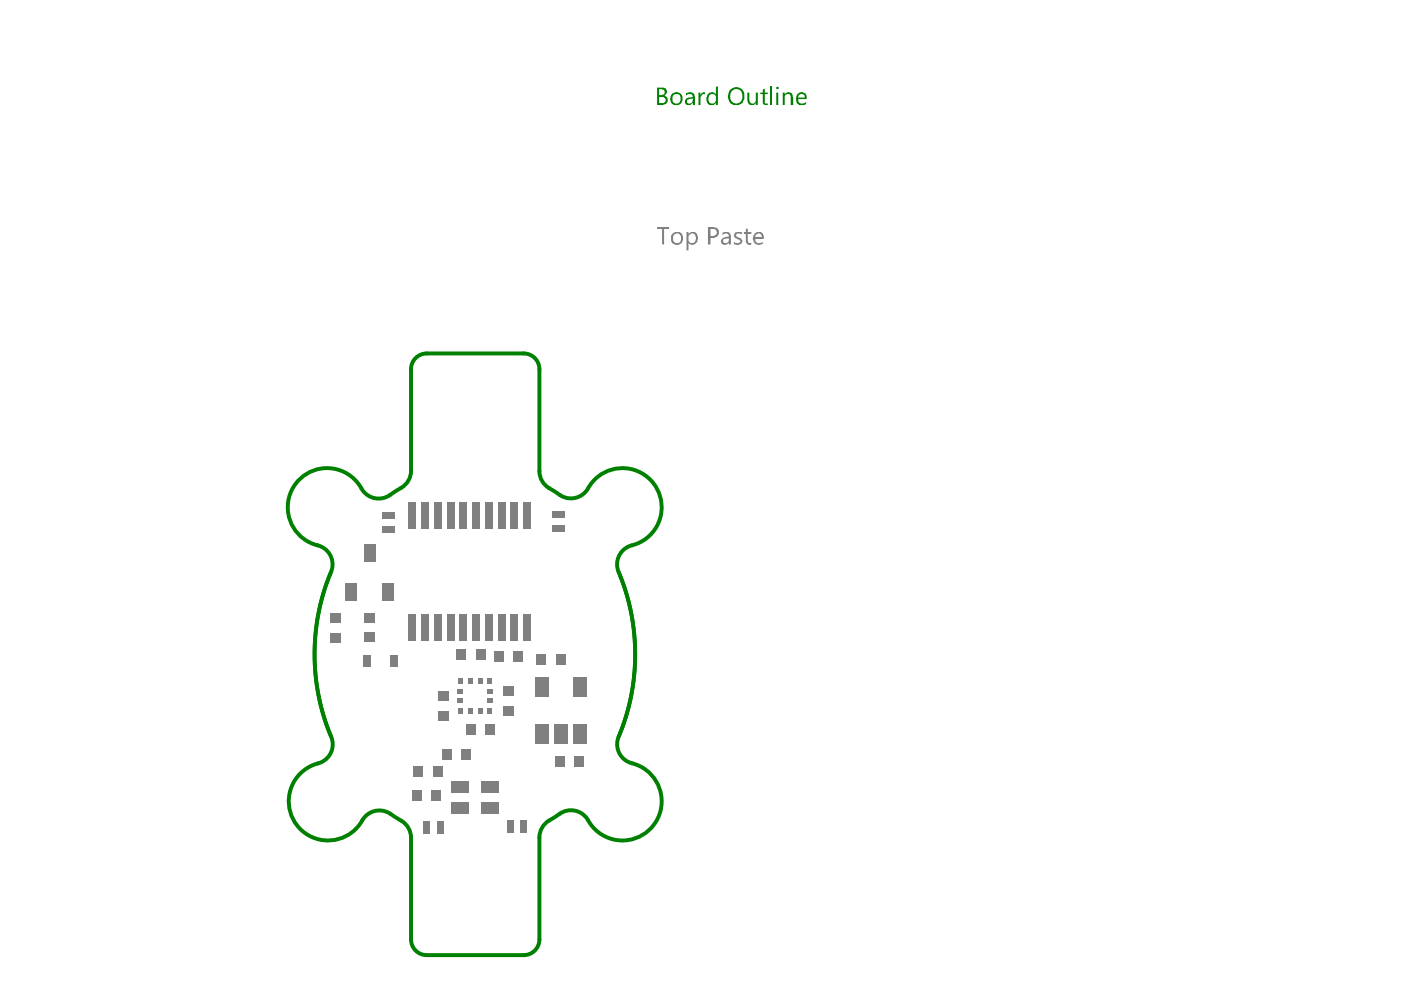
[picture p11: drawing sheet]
<svg xmlns="http://www.w3.org/2000/svg" width="297mm" height="210mm" viewBox="0 0 297 210" stroke-linecap="round" stroke-linejoin="round" font-family="sans-serif">
<path d="M87.1 78.3v21.5M90.5 74.9h20.5M114.4 78.3v21.6M70.2 121.3l-1.6 4.3-1 4.2-.7 4.6-.2 4.3 .2 4.7 .7 4.3 1 4.2 1.6 4.3M131.2 121.3l1.4 4 1.2 4.5 .7 4.6 .2 4.3-.3 4.7-.6 4.3-1.1 4.2-1.5 4.3M87.1 177.6v21.6M114.4 177.6v21.6M90.5 202.5h20.5" fill="none" stroke="#008000" stroke-width=".83"/>
<g fill="#008000">
<path d="M148.1 19.6h.4v.6l.2-.5 .7-.2 .1 .6a.66 .66 0 0 0-.8 0 .66 .66 0 0 0-.2 .7v1.5h-.4z"/>
<path d="M158.4 19.6h.5v1.5a.7 .7 0 0 0 .7 .9 .7 .7 0 0 0 .6-.9v-1.5h.5v2.7h-.5v-.4a.99 .99 0 0 1-1.1 .3 .99 .99 0 0 1-.7-1z"/>
<path d="M161.7 19l.4-.2v.8h.7v.4h-.7v1.4a.38 .38 0 0 0 .2 .6 .38 .38 0 0 0 .5-.1v.4h-.2a.57 .57 0 0 1-.8-.3l-.1-2h-.5v-.4h.5z"/>
<path d="M139.7 18.9v1.3h.6a.63 .63 0 0 0 .6-.7 .63 .63 0 0 0-.6-.6zM139.7 20.6v1.3h.7a.65 .65 0 0 0 .7-.7 .65 .65 0 0 0-.8-.6zM139.3 18.6h1.1a.87 .87 0 0 1 1 .6 .87 .87 0 0 1-.6 1.1 .95 .95 0 0 1 .8 1 .95 .95 0 0 1-.9 .9l-1.4 .1z"/>
<path d="M142.7 20.3a1.07 1.07 0 0 0 .8 1.7 1.11 1.11 0 0 0 .9-.9 1.11 1.11 0 0 0-.5-1.1h-.8zM142.4 20a1.38 1.38 0 0 1 1.9-.1 1.38 1.38 0 0 1 .1 2 1.29 1.29 0 0 1-1.7 .3 1.29 1.29 0 0 1-.5-1.6z"/>
<path d="M145.8 21.1a.58 .58 0 0 0 .3 .9 .58 .58 0 0 0 .7-.6l.1-.5zM145.4 19.7l.4-.1a1.06 1.06 0 0 1 1.6 1v1.7h-.5v-.4a1.06 1.06 0 0 1-1.7 0v-.7l.2-.3 .5-.2 1-.1-.1-.1a.69 .69 0 0 0-.5-.6 .69 .69 0 0 0-.7 .3l-.2 .1z"/>
<path d="M150 20.1a1.02 1.02 0 0 1 1.1-.6l.7 .5v-1.6h.4v3.9h-.4v-.4a1.2 1.2 0 0 1-1.6 .2 1.2 1.2 0 0 1-.4-1.5zM150.3 20.3a1.1 1.1 0 0 0 .6 1.7h.4l.4-.4 .1-.9a.82 .82 0 0 0-.6-.7 .82 .82 0 0 0-.9 .3z"/>
<path d="M155.1 19.4a2.05 2.05 0 0 0 .4 2.5 1.53 1.53 0 0 0 1.6-.5 1.53 1.53 0 0 0 .2-1.8 1.28 1.28 0 0 0-2.2-.2zM154.6 19.2a1.82 1.82 0 0 1 2.3-.5 1.82 1.82 0 0 1 .9 2.2v.1a1.77 1.77 0 0 1-2.2 1.3 1.77 1.77 0 0 1-1.2-2.3z"/>
</g>
<path d="M163.5 18.4v3.9" fill="none" stroke="#008000" stroke-width=".42"/>
<g fill="#008000">
<path d="M166 19.6h.4v.5a.88 .88 0 0 1 1-.6 .88 .88 0 0 1 .7 1l.1 1.8h-.6v-1.5a.66 .66 0 0 0-.6-.9 .66 .66 0 0 0-.6 .9v1.5h-.4z"/>
<path d="M164.5 18.7a.3 .3 0 0 1 .6 0 .3 .3 0 0 1-.6 0zM164.6 19.6h.4v2.7h-.4z"/>
<path d="M169.3 20.2l-.1 .5h1.4a.7 .7 0 0 0-.4-.8 .7 .7 0 0 0-.9 .3zM169.1 19.8a1.12 1.12 0 0 1 1.2-.2 1.12 1.12 0 0 1 .7 1v.4h-1.8a.94 .94 0 0 0 .6 .9 .94 .94 0 0 0 1.1-.3l-.1 .5a1.68 1.68 0 0 1-1.8-.1 2.22 2.22 0 0 1 0-1.9z"/>
</g>
<path d="M90.5 74.9a3.3 3.3 0 0 0-3.4 3.4M111 74.9a3.3 3.3 0 0 1 3.4 3.4M87.1 99.8a4.5 4.5 0 0 1-2.8 4.1l-.4 .3a5.1 5.1 0 0 1-5.3 1.1 5.5 5.5 0 0 1-2.4-2.5 8.4 8.4 0 0 0-14 .4 8.4 8.4 0 0 0 5.9 12.7 4.2 4.2 0 0 1 2.1 5.4M114.4 99.9a4.5 4.5 0 0 0 2.9 4.1 5.5 5.5 0 0 0 5.2 1.4 5.1 5.1 0 0 0 2.8-2.8 8.3 8.3 0 0 1 13.8 .7 8.3 8.3 0 0 1-5.7 12.5 4.2 4.2 0 0 0-2.2 5.5M70.2 156.2a4.3 4.3 0 0 1-3.6 5.9 8.4 8.4 0 0 0-3.1 13.5 8.4 8.4 0 0 0 13.7-2.3 4.4 4.4 0 0 1 6.5-.1 5.7 5.7 0 0 1 3.3 3.2l.1 1.2M131.2 156.2a4.2 4.2 0 0 0 2.8 5.6 8.3 8.3 0 0 1 4.4 13.4 8.3 8.3 0 0 1-13.9-1.6 4.4 4.4 0 0 0-6.7-.5 5.7 5.7 0 0 0-3.3 3.2l-.1 1.3M87.1 199.2a3.3 3.3 0 0 0 3.4 3.3M114.4 199.2a3.3 3.3 0 0 1-3.4 3.3" fill="none" stroke="#008000" stroke-width=".83"/>
<g fill="#808080">
<path d="M139.3 48.1h2.6v.5h-1.1v3.2h-.4v-3.2h-1.1z"/>
<path d="M155.7 49.5a1.47 1.47 0 0 1 1.6-.2v.4l-.3-.1a.51 .51 0 0 0-.7-.1 .51 .51 0 0 0-.2 .6l.3 .1a1.1 1.1 0 0 1 1 1.1 1.31 1.31 0 0 1-1.6 .5l-.2-.1v-.4l.1 .1a.83 .83 0 0 0 1.3-.3l-.1-.2a1.26 1.26 0 0 1-1.3-1.2z"/>
<path d="M158.1 48.6l.5-.2v.8h.7v.4h-.7v1.6a.48 .48 0 0 0 .7 .3v.3a.79 .79 0 0 1-1.2-.7v-1.5h-.4v-.4h.4z"/>
<path d="M142.8 49.8a1.3 1.3 0 0 0 .4 1.7 1.06 1.06 0 0 0 1.2-.7 1.06 1.06 0 0 0-.5-1.3h-.6zM142.4 49.7a1.47 1.47 0 0 1 2.2-.1 1.5 1.5 0 0 1-1.1 2.3h-.1a1.41 1.41 0 0 1-1.1-1.9z"/>
<path d="M145.6 49.2h.4v.5a1.08 1.08 0 0 1 1.3-.5 1.08 1.08 0 0 1 .7 1.3v.1a1.24 1.24 0 0 1-1.7 1.2l-.3-.3v1.6h-.4zM146.1 49.8l-.1 .7a.83 .83 0 0 0 .5 1h.2a.92 .92 0 0 0 .8-1.4 .77 .77 0 0 0-.6-.6 .77 .77 0 0 0-.8 .3z"/>
<path d="M150.6 48.6v1.4h.5a.76 .76 0 0 0 .9-.7 .76 .76 0 0 0-.9-.7zM150.1 48.1h1.2a1.18 1.18 0 0 1 1 .7 1.18 1.18 0 0 1-.1 1.2l-.7 .5h-.9v1.3h-.5z"/>
<path d="M153.4 50.8a.54 .54 0 0 0 .2 .7 .54 .54 0 0 0 .7-.2l.2-.3v-.4h-.6zM153.2 49.4l.1-.1a1.1 1.1 0 0 1 1.7 .6v1.9h-.5v-.4a.84 .84 0 0 1-1.3 .4 .84 .84 0 0 1 .1-1.3l1.2-.5a.76 .76 0 0 0-.6-.5 .76 .76 0 0 0-.7 .3z"/>
<path d="M160.1 49.9v.3h1.4a.69 .69 0 0 0-.5-.7 .69 .69 0 0 0-.8 .3zM159.9 49.6a1.15 1.15 0 0 1 1.5-.3 1.15 1.15 0 0 1 .5 1.4h-1.8a.83 .83 0 0 0 1.2 .8l.4-.2-.1 .4a1.33 1.33 0 0 1-1.7-.3 1.33 1.33 0 0 1 0-1.7z"/>
</g>
<g fill="#808080">
<path d="M111 106.4h1.6v5.6h-1.6z" fill-rule="evenodd"/>
<path d="M108.2 106.4h1.7v5.6h-1.7z" fill-rule="evenodd"/>
<path d="M105.5 106.4h1.7v5.6h-1.7z" fill-rule="evenodd"/>
<path d="M102.8 106.4h1.7v5.6h-1.7z" fill-rule="evenodd"/>
<path d="M100.1 106.4h1.7v5.6h-1.7z" fill-rule="evenodd"/>
<path d="M97.4 106.4h1.7v5.6h-1.7z" fill-rule="evenodd"/>
<path d="M94.7 106.4h1.7v5.6h-1.7z" fill-rule="evenodd"/>
<path d="M92 106.4h1.7v5.6h-1.7z" fill-rule="evenodd"/>
<path d="M89.3 106.4h1.7v5.6h-1.7z" fill-rule="evenodd"/>
<path d="M86.6 106.4h1.7v5.6h-1.7z" fill-rule="evenodd"/>
<path d="M86.6 130.3h1.7v5.6h-1.7z" fill-rule="evenodd"/>
<path d="M89.3 130.3h1.7v5.6h-1.7z" fill-rule="evenodd"/>
<path d="M92 130.3h1.7v5.6h-1.7z" fill-rule="evenodd"/>
<path d="M94.7 130.3h1.7v5.6h-1.7z" fill-rule="evenodd"/>
<path d="M97.4 130.3h1.7v5.6h-1.7z" fill-rule="evenodd"/>
<path d="M100.1 130.3h1.7v5.6h-1.7z" fill-rule="evenodd"/>
<path d="M102.8 130.3h1.7v5.6h-1.7z" fill-rule="evenodd"/>
<path d="M105.5 130.3h1.7v5.6h-1.7z" fill-rule="evenodd"/>
<path d="M108.2 130.3h1.7v5.6h-1.7z" fill-rule="evenodd"/>
<path d="M111 130.3h1.6v5.6h-1.6z" fill-rule="evenodd"/>
<path d="M81 111.5h2.6v1.4h-2.6z" fill-rule="evenodd"/>
<path d="M81 108.6h2.6v1.4h-2.6z" fill-rule="evenodd"/>
<path d="M102 170.1h3.8v2.5h-3.8z" fill-rule="evenodd"/>
<path d="M95.8 170.1h3.7v2.5h-3.7z" fill-rule="evenodd"/>
<path d="M102 165.5h3.8v2.5h-3.8z" fill-rule="evenodd"/>
<path d="M95.8 165.5h3.7v2.5h-3.7z" fill-rule="evenodd"/>
<path d="M92.7 174.1h1.3v2.6h-1.3z" fill-rule="evenodd"/>
<path d="M89.8 174.1h1.3v2.6h-1.3z" fill-rule="evenodd"/>
<path d="M107.5 174h1.3v2.6h-1.3z" fill-rule="evenodd"/>
<path d="M110.4 174h1.3v2.6h-1.3z" fill-rule="evenodd"/>
<path d="M117 111.4h2.6v1.3h-2.6z" fill-rule="evenodd"/>
<path d="M117 108.4h2.6v1.4h-2.6z" fill-rule="evenodd"/>
<path d="M77.1 129.9h2.3v2.1h-2.3z" fill-rule="evenodd"/>
<path d="M77.1 134.1h2.3v2h-2.3z" fill-rule="evenodd"/>
<path d="M106.6 149.7h2.3v2.1h-2.3z" fill-rule="evenodd"/>
<path d="M106.6 145.5h2.3v2.1h-2.3z" fill-rule="evenodd"/>
<path d="M108.9 138h2.1v2.3h-2.1z" fill-rule="evenodd"/>
<path d="M104.7 138h2.1v2.3h-2.1z" fill-rule="evenodd"/>
<path d="M113.6 143.6h2.9v4.2h-2.9z" fill-rule="evenodd"/>
<path d="M121.5 143.6h2.9v4.2h-2.9z" fill-rule="evenodd"/>
<path d="M121.5 153.6h2.9v4.1h-2.9z" fill-rule="evenodd"/>
<path d="M117.5 153.6h2.9v4.1h-2.9z" fill-rule="evenodd"/>
<path d="M113.6 153.6h2.9v4.1h-2.9z" fill-rule="evenodd"/>
<path d="M97 146h1.2v1h-1.2z" fill-rule="evenodd"/>
<path d="M99.2 150.1h1v1.2h-1z" fill-rule="evenodd"/>
<path d="M99.2 143.8h1v1.2h-1z" fill-rule="evenodd"/>
<path d="M103.4 143.8h1v1.2h-1z" fill-rule="evenodd"/>
<path d="M103.4 146h1.1v1h-1.1z" fill-rule="evenodd"/>
<path d="M103.4 148.1h1.1v1h-1.1z" fill-rule="evenodd"/>
<path d="M103.4 150.1h1v1.2h-1z" fill-rule="evenodd"/>
<path d="M101.3 150.1h1v1.2h-1z" fill-rule="evenodd"/>
<path d="M97.1 150.1h1.1v1.2h-1.1z" fill-rule="evenodd"/>
<path d="M97 148.1h1.2v1h-1.2z" fill-rule="evenodd"/>
<path d="M97.1 143.8h1.1v1.2h-1.1z" fill-rule="evenodd"/>
<path d="M101.3 143.8h1v1.2h-1z" fill-rule="evenodd"/>
<path d="M117.6 160.2h2.1v2.3h-2.1z" fill-rule="evenodd"/>
<path d="M121.8 160.2h2.1v2.3h-2.1z" fill-rule="evenodd"/>
<path d="M96.8 137.6h2.1v2.3h-2.1z" fill-rule="evenodd"/>
<path d="M101 137.6h2v2.3h-2z" fill-rule="evenodd"/>
<path d="M91.8 162.5h2.1v2.3h-2.1z" fill-rule="evenodd"/>
<path d="M87.6 162.5h2.1v2.3h-2.1z" fill-rule="evenodd"/>
<path d="M102.9 153.5h2.1v2.3h-2.1z" fill-rule="evenodd"/>
<path d="M98.8 153.5h2.1v2.3h-2.1z" fill-rule="evenodd"/>
<path d="M87.3 167.5h2.1v2.3h-2.1z" fill-rule="evenodd"/>
<path d="M91.5 167.5h2.1v2.3h-2.1z" fill-rule="evenodd"/>
<path d="M93.7 158.8h2.1v2.3h-2.1z" fill-rule="evenodd"/>
<path d="M97.8 158.8h2.1v2.3h-2.1z" fill-rule="evenodd"/>
<path d="M73.2 123.7h2.5v3.7h-2.5z" fill-rule="evenodd"/>
<path d="M81.1 123.7h2.5v3.7h-2.5z" fill-rule="evenodd"/>
<path d="M77.1 115.4h2.5v3.7h-2.5z" fill-rule="evenodd"/>
<path d="M82.8 138.9h1.6v2.5h-1.6z" fill-rule="evenodd"/>
<path d="M76.9 138.9h1.7v2.5h-1.7z" fill-rule="evenodd"/>
<path d="M92.8 150.7h2.3v2.1h-2.3z" fill-rule="evenodd"/>
<path d="M92.8 146.5h2.3v2.1h-2.3z" fill-rule="evenodd"/>
<path d="M113.7 138.6h2v2.3h-2z" fill-rule="evenodd"/>
<path d="M117.8 138.6h2.1v2.3h-2.1z" fill-rule="evenodd"/>
<path d="M70 134.2h2.3v2.1h-2.3z" fill-rule="evenodd"/>
<path d="M70 130h2.3v2.1h-2.3z" fill-rule="evenodd"/>
</g>
</svg>
